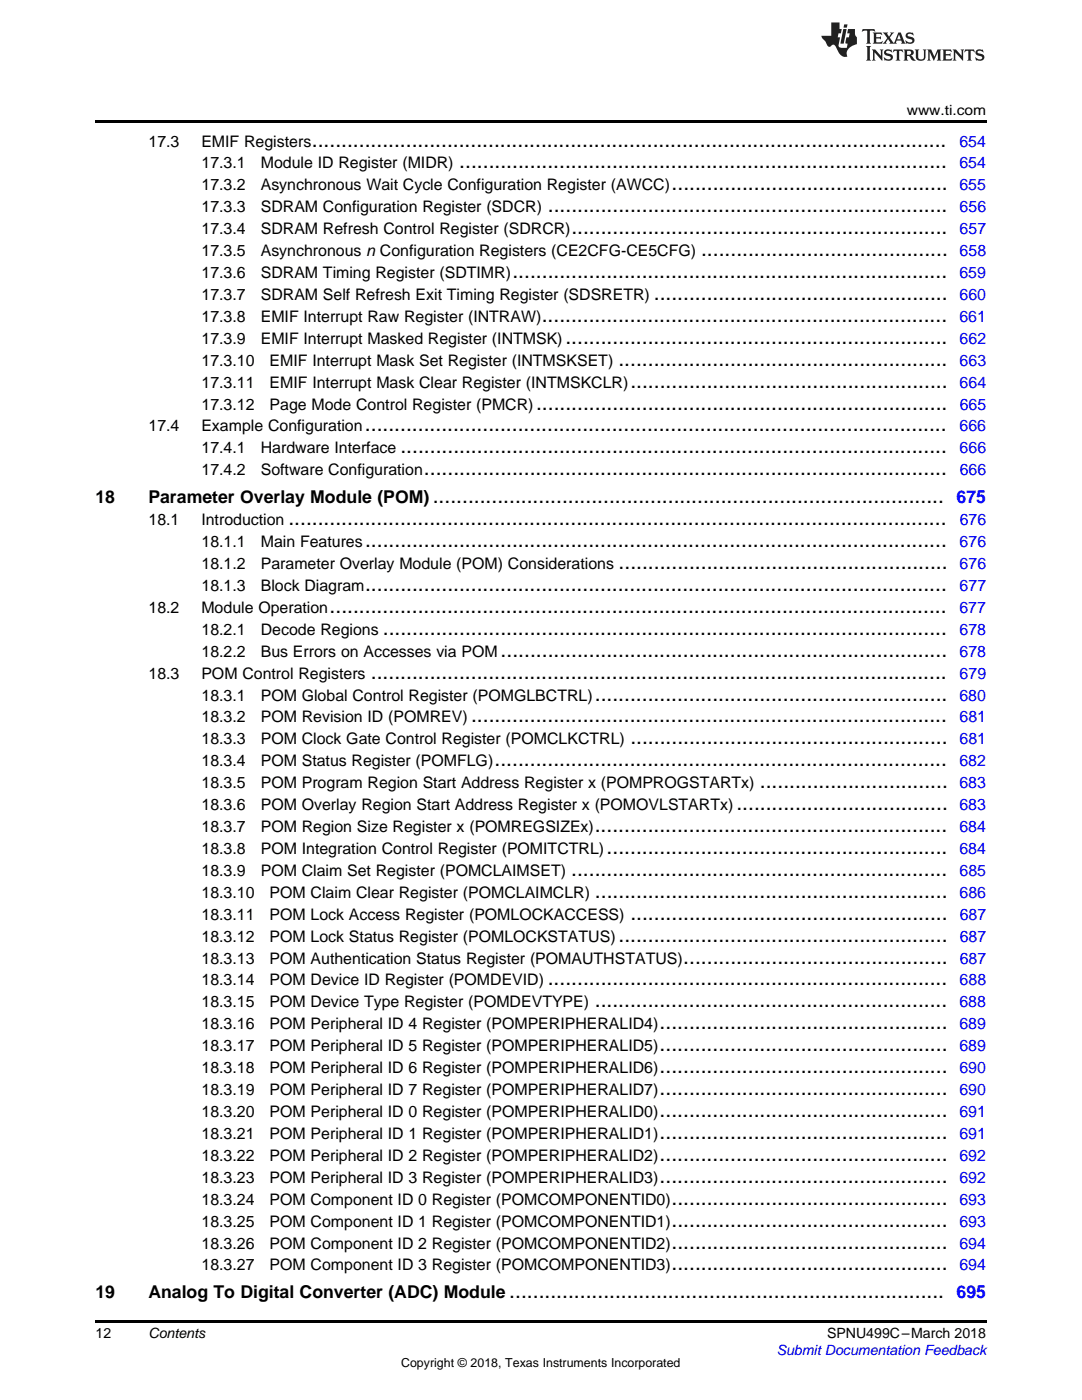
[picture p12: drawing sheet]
<svg xmlns="http://www.w3.org/2000/svg" width="216mm" height="279mm" viewBox="0 0 216 279" stroke-linecap="round" stroke-linejoin="round" font-family="sans-serif">
<defs><g id="words">
<g font-size="4.2">
<text x="62.2" y="29.2">............................................................................................................</text>
<text x="91.6" y="33.6">...................................................................................</text>
<text x="134" y="38">...............................................</text>
<text x="109.3" y="42.4">....................................................................</text>
<text x="114" y="46.7">................................................................</text>
<text x="139.9" y="51.1">..........................................</text>
<text x="102.2" y="55.5">..........................................................................</text>
<text x="130.5" y="59.9">..................................................</text>
<text x="108.1" y="64.2">.....................................................................</text>
<text x="112.8" y="68.6">.................................................................</text>
<text x="123.4" y="73">........................................................</text>
<text x="125.8" y="77.4">......................................................</text>
<text x="107" y="81.7">......................................................................</text>
<text x="72.8" y="86.1">...................................................................................................</text>
<text x="79.9" y="90.5">.............................................................................................</text>
<text x="84.6" y="94.9">.........................................................................................</text>
<text x="86.3" y="100.4">.......................................................................................</text>
<text x="57.5" y="104.8">................................................................................................................</text>
<text x="72.8" y="109.2">...................................................................................................</text>
<text x="123.4" y="113.6">........................................................</text>
<text x="72.8" y="117.9">...................................................................................................</text>
<text x="65.8" y="122.3">.........................................................................................................</text>
<text x="76.4" y="126.7">................................................................................................</text>
<text x="99.9" y="131.1">............................................................................</text>
<text x="74" y="135.4">..................................................................................................</text>
<text x="118.7" y="139.8">............................................................</text>
<text x="94" y="144.2">.................................................................................</text>
<text x="125.8" y="148.6">......................................................</text>
<text x="98.7" y="152.9">.............................................................................</text>
<text x="146.9" y="161.7">....................................</text>
<text x="151.6" y="157.3">................................</text>
<text x="118.7" y="166.1">............................................................</text>
<text x="121" y="170.4">..........................................................</text>
<text x="114" y="174.8">................................................................</text>
<text x="118.7" y="179.2">............................................................</text>
<text x="125.8" y="183.6">......................................................</text>
<text x="123.4" y="187.9">........................................................</text>
<text x="109.3" y="196.7">....................................................................</text>
<text x="136.3" y="192.3">.............................................</text>
<text x="118.7" y="201">............................................................</text>
<text x="131.6" y="205.4">.................................................</text>
<text x="131.6" y="209.8">.................................................</text>
<text x="131.6" y="214.2">.................................................</text>
<text x="131.6" y="218.5">.................................................</text>
<text x="131.6" y="222.9">.................................................</text>
<text x="131.6" y="227.3">.................................................</text>
<text x="131.6" y="231.7">.................................................</text>
<text x="131.6" y="236">.................................................</text>
<text x="134" y="240.4">...............................................</text>
<text x="134" y="244.8">...............................................</text>
<text x="134" y="249.2">...............................................</text>
<text x="134" y="253.5">...............................................</text>
<text x="101.6" y="259.1">..........................................................................</text>
</g>
<g font-size="3.5">
<text x="19" y="100.4">18</text>
<text x="29.6" y="100.4">Parameter Overlay Module (POM)</text>
<text x="19" y="259.1">19</text>
<text x="29.6" y="259.1">Analog To Digital Converter (ADC) Module</text>
</g>
<g font-size="3.5" fill="#00f">
<text x="190.9" y="100.4">675</text>
<text x="190.9" y="259.1">695</text>
</g>
<g font-size="3.2">
<text x="29.6" y="29.2">17.3</text>
<text x="40.2" y="29.2">EMIF Registers</text>
<text x="40.2" y="33.6">17.3.1</text>
<text x="52" y="33.6">Module ID Register (MIDR)</text>
<text x="40.2" y="38">17.3.2</text>
<text x="52" y="38">Asynchronous Wait Cycle Configuration Register (AWCC)</text>
<text x="40.2" y="42.4">17.3.3</text>
<text x="40.2" y="46.7">17.3.4</text>
<text x="52" y="42.4">SDRAM Configuration Register (SDCR)</text>
<text x="52" y="46.7">SDRAM Refresh Control Register (SDRCR)</text>
<text x="40.2" y="51.1">17.3.5</text>
<text x="52" y="51.1">Asynchronous n Configuration Registers (CE2CFG-CE5CFG)</text>
<text x="40.2" y="55.5">17.3.6</text>
<text x="40.2" y="59.9">17.3.7</text>
<text x="52" y="55.5">SDRAM Timing Register (SDTIMR)</text>
<text x="52" y="59.9">SDRAM Self Refresh Exit Timing Register (SDSRETR)</text>
<text x="40.2" y="64.2">17.3.8</text>
<text x="52" y="64.2">EMIF Interrupt Raw Register (INTRAW)</text>
<text x="40.2" y="68.6">17.3.9</text>
<text x="52" y="68.6">EMIF Interrupt Masked Register (INTMSK)</text>
<text x="40.2" y="73">17.3.10</text>
<text x="40.2" y="77.4">17.3.11</text>
<text x="53.8" y="73">EMIF Interrupt Mask Set Register (INTMSKSET)</text>
<text x="53.8" y="77.4">EMIF Interrupt Mask Clear Register (INTMSKCLR)</text>
<text x="40.2" y="81.7">17.3.12</text>
<text x="53.8" y="81.7">Page Mode Control Register (PMCR)</text>
<text x="29.6" y="86.1">17.4</text>
<text x="40.2" y="86.1">Example Configuration</text>
<text x="40.2" y="90.5">17.4.1</text>
<text x="40.2" y="94.9">17.4.2</text>
<text x="52" y="90.5">Hardware Interface</text>
<text x="52" y="94.9">Software Configuration</text>
<text x="29.6" y="104.8">18.1</text>
<text x="40.2" y="104.8">Introduction</text>
<text x="40.2" y="109.2">18.1.1</text>
<text x="40.2" y="113.6">18.1.2</text>
<text x="52" y="109.2">Main Features</text>
<text x="52" y="113.6">Parameter Overlay Module (POM) Considerations</text>
<text x="40.2" y="117.9">18.1.3</text>
<text x="52" y="117.9">Block Diagram</text>
<text x="29.6" y="122.3">18.2</text>
<text x="40.2" y="122.3">Module Operation</text>
<text x="40.2" y="126.7">18.2.1</text>
<text x="40.2" y="131.1">18.2.2</text>
<text x="52" y="126.7">Decode Regions</text>
<text x="52" y="131.1">Bus Errors on Accesses via POM</text>
<text x="29.6" y="135.4">18.3</text>
<text x="40.2" y="135.4">POM Control Registers</text>
<text x="40.2" y="139.8">18.3.1</text>
<text x="52" y="139.8">POM Global Control Register (POMGLBCTRL)</text>
<text x="40.2" y="144.2">18.3.2</text>
<text x="40.2" y="148.6">18.3.3</text>
<text x="52" y="144.2">POM Revision ID (POMREV)</text>
<text x="52" y="148.6">POM Clock Gate Control Register (POMCLKCTRL)</text>
<text x="40.2" y="152.9">18.3.4</text>
<text x="52" y="152.9">POM Status Register (POMFLG)</text>
<text x="40.2" y="157.3">18.3.5</text>
<text x="40.2" y="161.7">18.3.6</text>
<text x="52" y="157.3">POM Program Region Start Address Register x (POMPROGSTARTx)</text>
<text x="52" y="161.7">POM Overlay Region Start Address Register x (POMOVLSTARTx)</text>
<text x="40.2" y="166.1">18.3.7</text>
<text x="52" y="166.1">POM Region Size Register x (POMREGSIZEx)</text>
<text x="40.2" y="170.4">18.3.8</text>
<text x="52" y="170.4">POM Integration Control Register (POMITCTRL)</text>
<text x="40.2" y="174.8">18.3.9</text>
<text x="40.2" y="179.2">18.3.10</text>
<text x="52" y="174.8">POM Claim Set Register (POMCLAIMSET)</text>
<text x="53.8" y="179.2">POM Claim Clear Register (POMCLAIMCLR)</text>
<text x="40.2" y="183.6">18.3.11</text>
<text x="53.8" y="183.6">POM Lock Access Register (POMLOCKACCESS)</text>
<text x="40.2" y="187.9">18.3.12</text>
<text x="53.8" y="187.9">POM Lock Status Register (POMLOCKSTATUS)</text>
<text x="40.2" y="192.3">18.3.13</text>
<text x="40.2" y="196.7">18.3.14</text>
<text x="53.8" y="192.3">POM Authentication Status Register (POMAUTHSTATUS)</text>
<text x="53.8" y="196.7">POM Device ID Register (POMDEVID)</text>
<text x="40.2" y="201">18.3.15</text>
<text x="53.8" y="201">POM Device Type Register (POMDEVTYPE)</text>
<text x="40.2" y="205.4">18.3.16</text>
<text x="40.2" y="209.8">18.3.17</text>
<text x="53.8" y="205.4">POM Peripheral ID 4 Register (POMPERIPHERALID4)</text>
<text x="53.8" y="209.8">POM Peripheral ID 5 Register (POMPERIPHERALID5)</text>
<text x="40.2" y="214.2">18.3.18</text>
<text x="53.8" y="214.2">POM Peripheral ID 6 Register (POMPERIPHERALID6)</text>
<text x="40.2" y="218.5">18.3.19</text>
<text x="53.8" y="218.5">POM Peripheral ID 7 Register (POMPERIPHERALID7)</text>
<text x="40.2" y="222.9">18.3.20</text>
<text x="40.2" y="227.3">18.3.21</text>
<text x="53.8" y="222.9">POM Peripheral ID 0 Register (POMPERIPHERALID0)</text>
<text x="53.8" y="227.3">POM Peripheral ID 1 Register (POMPERIPHERALID1)</text>
<text x="40.2" y="231.7">18.3.22</text>
<text x="53.8" y="231.7">POM Peripheral ID 2 Register (POMPERIPHERALID2)</text>
<text x="40.2" y="236">18.3.23</text>
<text x="53.8" y="236">POM Peripheral ID 3 Register (POMPERIPHERALID3)</text>
<text x="40.2" y="240.4">18.3.24</text>
<text x="40.2" y="244.8">18.3.25</text>
<text x="53.8" y="240.4">POM Component ID 0 Register (POMCOMPONENTID0)</text>
<text x="53.8" y="244.8">POM Component ID 1 Register (POMCOMPONENTID1)</text>
<text x="40.2" y="249.2">18.3.26</text>
<text x="53.8" y="249.2">POM Component ID 2 Register (POMCOMPONENTID2)</text>
<text x="40.2" y="253.5">18.3.27</text>
<text x="53.8" y="253.5">POM Component ID 3 Register (POMCOMPONENTID3)</text>
</g>
<g font-size="3.2" fill="#00f">
<text x="191.5" y="29.2">654</text>
<text x="191.5" y="33.6">654</text>
<text x="191.5" y="38">655</text>
<text x="191.5" y="42.4">656</text>
<text x="191.5" y="46.7">657</text>
<text x="191.5" y="51.1">658</text>
<text x="191.4" y="55.5">659</text>
<text x="191.5" y="59.9">660</text>
<text x="191.4" y="64.2">661</text>
<text x="191.5" y="68.6">662</text>
<text x="191.5" y="73">663</text>
<text x="191.5" y="77.4">664</text>
<text x="191.5" y="81.7">665</text>
<text x="191.5" y="86.1">666</text>
<text x="191.5" y="90.5">666</text>
<text x="191.5" y="94.9">666</text>
<text x="191.5" y="104.8">676</text>
<text x="191.5" y="109.2">676</text>
<text x="191.5" y="113.6">676</text>
<text x="191.5" y="117.9">677</text>
<text x="191.5" y="122.3">677</text>
<text x="191.5" y="126.7">678</text>
<text x="191.5" y="131.1">678</text>
<text x="191.5" y="135.4">679</text>
<text x="191.5" y="139.8">680</text>
<text x="191.5" y="148.6">681</text>
<text x="191.5" y="144.2">681</text>
<text x="191.5" y="152.9">682</text>
<text x="191.4" y="157.3">683</text>
<text x="191.5" y="161.7">683</text>
<text x="191.4" y="166.1">684</text>
<text x="191.5" y="170.4">684</text>
<text x="191.5" y="174.8">685</text>
<text x="191.5" y="179.2">686</text>
<text x="191.5" y="183.6">687</text>
<text x="191.5" y="187.9">687</text>
<text x="191.5" y="196.7">688</text>
<text x="191.5" y="192.3">687</text>
<text x="191.5" y="201">688</text>
<text x="191.4" y="205.4">689</text>
<text x="191.4" y="209.8">689</text>
<text x="191.4" y="214.2">690</text>
<text x="191.4" y="218.5">690</text>
<text x="191.4" y="222.9">691</text>
<text x="191.4" y="227.3">691</text>
<text x="191.4" y="231.7">692</text>
<text x="191.4" y="236">692</text>
<text x="191.5" y="240.4">693</text>
<text x="191.5" y="244.8">693</text>
<text x="191.5" y="249.2">694</text>
<text x="191.5" y="253.5">694</text>
</g>
<g font-size="2.8">
<text x="180.9" y="23">www.ti.com</text>
<text x="19" y="267">12</text>
<text x="29.6" y="267.1">Contents</text>
<text x="165" y="267.1">SPNU499C–March 2018</text>
</g>
<text font-size="2.8" fill="#00f" x="155" y="270.4">Submit Documentation Feedback</text>
<text font-size="2.5" x="80" y="272.7">Copyright © 2018, Texas Instruments Incorporated</text>
</g></defs>
<path d="M19 24h177.8v.6h-177.8zM19 263.5h177.8v.6h-177.8z" fill="#000"/>
<g fill="#231f20">
<path d="M172.1 5.8l-.1 .6 .5-.3h.5v.2v2.1l-.2 .3h1l-.2-.3v-2.1v-.2h.6l.4 .3-.1-.6zM174.1 6.5l.3 .4v1.5l-.3 .3h1.9l.1-.5a1.04 1.04 0 0 1-1.3 .1v-.6h.6l.4 .2v-.7l-.4 .2h-.6l.1-.6h.7l.4 .2-.1-.5zM176.1 6.5l.9 1.1-.9 1.1h.8l-.1-.2 .4-.7 .4 .7-.2 .2h1.6l-.2-.2 .1-.4h.9l.2 .4-.2 .2h.9l-.2-.3-.8-1.9h-.5l-.9 2.1-.7-1.1 .8-1h-.8l.1 .3-.3 .5-.4-.6 .2-.2zM179.4 6.9l.3 .9h-.7zM180.9 6.6a.63 .63 0 0 0-.2 .7 .63 .63 0 0 0 .6 .4l.6 .2 .1 .2a.75 .75 0 0 1-.7 .4 .75 .75 0 0 1-.6-.5l.1 .7 .2-.1a1.11 1.11 0 0 0 1.5-.5 1.13 1.13 0 0 0-1.3-.9l-.1-.3a1.04 1.04 0 0 1 1.2 .2l-.1-.6-.2 .1-.5-.1zM172.8 9.2l.3 .3v2.2l-.3 .4h1l-.2-.4v-2.2l.2-.3zM174 9.9l.2 .3v1.5l-.2 .4h.7l-.2-.4v-1.3l1.6 1.7v-1.9l.2-.3h-.7l.2 .3v.9l-1.2-1.2zM176.6 10a.62 .62 0 0 0-.2 .7 .62 .62 0 0 0 .6 .4l.6 .2 .1 .2a.76 .76 0 0 1-.7 .4 .76 .76 0 0 1-.6-.5l.1 .7 .1-.1a1.11 1.11 0 0 0 1.6-.6 1.13 1.13 0 0 0-1.3-.8l-.1-.3a1.04 1.04 0 0 1 1.2 .1l-.1-.5-.2 .1-.5-.2zM178.3 9.9l-.1 .6a.61 .61 0 0 1 .7-.3v1.5l-.2 .4h1l-.3-.4v-1.5a.63 .63 0 0 1 .8 .3l-.1-.6zM180.3 9.9l.2 .3v1.5l-.2 .4h.9l-.2-.2v-.7l.6 .2a.76 .76 0 0 0 1.1 .6l-1-.9a.58 .58 0 0 0 .6-.6 .58 .58 0 0 0-.5-.6zM181 10.2l.1-.1a.45 .45 0 0 1 .6 .1 .45 .45 0 0 1 .1 .5l-.8 .2zM182.5 9.9l.2 .2a2.17 2.17 0 0 0 .4 1.9 .99 .99 0 0 0 1.6-.7v-1.1l.2-.3h-.8l.2 .2a1.92 1.92 0 0 1-.2 1.7 .6 .6 0 0 1-.9-.5v-1.1l.2-.3zM185 9.9l.2 .3v1.5l-.2 .4h.7l-.2-.4v-1.4l.8 1.8 .8-1.8v1.4l-.2 .4h1l-.3-.4v-1.5l.3-.3h-.8l-.7 1.4-.6-1.4zM188 9.9l.2 .3v1.5l-.2 .4h1.8l.2-.6a1.04 1.04 0 0 1-1.3 .2v-.6h.6l.4 .1v-.6l-.4 .2h-.6l.1-.6h.7l.4 .2-.1-.5zM190.1 9.9l.2 .3v1.5l-.2 .4h.7l-.2-.4v-1.3l1.6 1.7v-1.9l.2-.3h-.7l.2 .3v.9l-1.1-1.2zM192.6 9.9l-.1 .6a.61 .61 0 0 1 .7-.3v1.5l-.2 .4h.9l-.2-.4v-1.5a.63 .63 0 0 1 .8 .3l-.2-.6zM194.9 10a.62 .62 0 0 0-.2 .7 .62 .62 0 0 0 .6 .4l.5 .2 .2 .2a.76 .76 0 0 1-.7 .4 .76 .76 0 0 1-.7-.5l.2 .7 .1-.1a1.11 1.11 0 0 0 1.5-.6 1.13 1.13 0 0 0-1.2-.8l-.1-.3a1.04 1.04 0 0 1 1.2 .1l-.2-.5-.2 .1-.5-.2z"/>
<path d="M165.9 4.5v2.6h-2l.1 .4 .8 .9a.91 .91 0 0 0 .9 .9 .56 .56 0 0 1 .5-.4 .56 .56 0 0 1 .5 .3l.4 .8a1.53 1.53 0 0 0 2 1.3 1.54 1.54 0 0 1 1-2.1l.9-.4-.1-1.4a1.52 1.52 0 0 1-.3-1.6h-1.4l-.2 .9h.5l-.1 .8h-.5l-.2 .9v.2l.4 .1-.1 .9a1.93 1.93 0 0 1-1.7-.3l.3-1.8h-.4l.1-.8h.5l.2-.9h-.5v-1.3zM168.3 5.8l-.6 2.9h.7l.5-2.9zM168.4 4.9l-.1 .6h.7l.1-.6z"/>
</g>
<use href="#words"/>
</svg>
